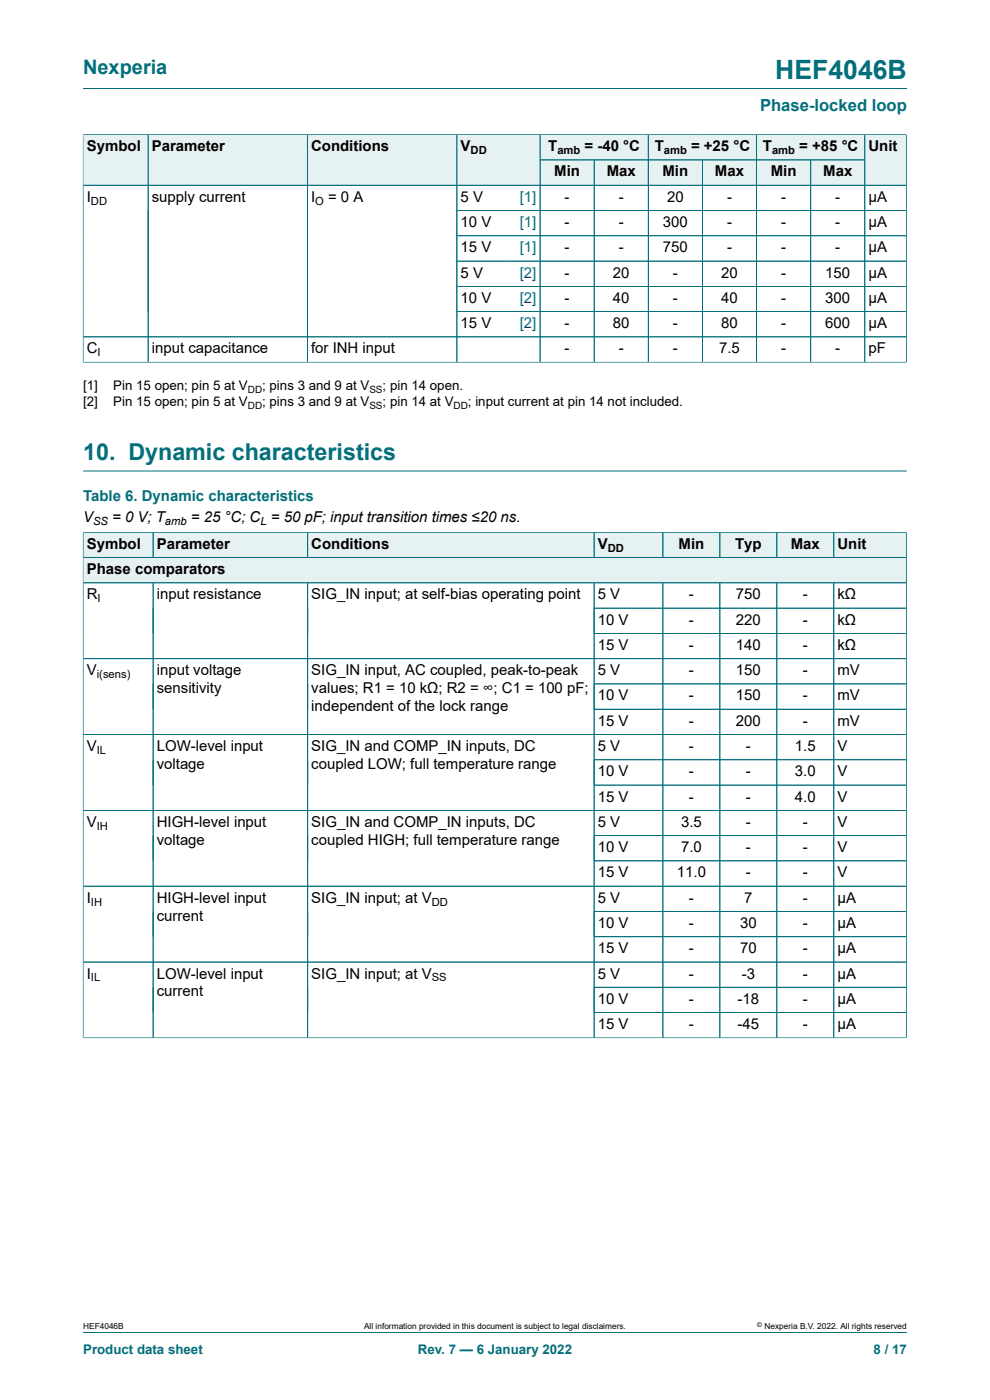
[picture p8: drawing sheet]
<svg xmlns="http://www.w3.org/2000/svg" width="210mm" height="297mm" viewBox="0 0 210 297" stroke-linecap="round" stroke-linejoin="round" font-family="sans-serif">
<defs><g id="words">
<text font-size="5.6" fill="#036f7b" x="164.5" y="16.8">HEF4046B</text>
<text font-size="4.9" fill="#036f7b" x="17.6" y="97.6">10. Dynamic characteristics</text>
<text font-size="4.2" fill="#036f7b" x="17.6" y="15.6">Nexperia</text>
<text font-size="3.5" fill="#036f7b" x="161.2" y="23.7">Phase-locked loop</text>
<g font-size="3.2">
<text x="18.4" y="32.1">Symbol</text>
<text x="32.2" y="32.1">Parameter</text>
<text x="66" y="32.1">Conditions</text>
<text x="97.7" y="32.1">V</text>
<text x="116.3" y="32.1">T</text>
<text x="124" y="32.1">= -40 °C</text>
<text x="138.9" y="32.1">T</text>
<text x="146.6" y="32.1">= +25 °C</text>
<text x="161.8" y="32.1">T</text>
<text x="169.5" y="32.1">= +85 °C</text>
<text x="184.2" y="32.1">Unit</text>
<text x="117.6" y="37.4">Min</text>
<text x="128.7" y="37.4">Max</text>
<text x="140.5" y="37.4">Min</text>
<text x="151.7" y="37.4">Max</text>
<text x="163.5" y="37.4">Min</text>
<text x="174.6" y="37.4">Max</text>
<text x="18.4" y="42.8">I</text>
<text x="32.2" y="42.8">supply current</text>
<text x="66" y="42.8">I</text>
<text x="69.6" y="42.8">= 0 A</text>
<text x="97.7" y="42.8">5 V</text>
<text x="119.8" y="42.8">-</text>
<text x="131.2" y="42.8">-</text>
<text x="141.5" y="42.8">20</text>
<text x="154.2" y="42.8">-</text>
<text x="165.7" y="42.8">-</text>
<text x="177.2" y="42.8">-</text>
<text x="184.2" y="42.8">μA</text>
<text x="97.7" y="48.2">10 V</text>
<text x="97.7" y="53.5">15 V</text>
<text x="119.8" y="48.2">-</text>
<text x="119.8" y="53.5">-</text>
<text x="131.2" y="48.2">-</text>
<text x="131.2" y="53.5">-</text>
<text x="140.6" y="48.2">300</text>
<text x="140.6" y="53.5">750</text>
<text x="154.2" y="48.2">-</text>
<text x="154.2" y="53.5">-</text>
<text x="165.7" y="48.2">-</text>
<text x="165.7" y="53.5">-</text>
<text x="177.2" y="48.2">-</text>
<text x="177.2" y="53.5">-</text>
<text x="184.2" y="48.2">μA</text>
<text x="184.2" y="53.5">μA</text>
<text x="97.7" y="58.9">5 V</text>
<text x="119.8" y="58.9">-</text>
<text x="130" y="58.9">20</text>
<text x="142.7" y="58.9">-</text>
<text x="153" y="58.9">20</text>
<text x="165.7" y="58.9">-</text>
<text x="175.1" y="58.9">150</text>
<text x="184.2" y="58.9">μA</text>
<text x="97.7" y="64.3">10 V</text>
<text x="119.8" y="64.3">-</text>
<text x="130" y="64.3">40</text>
<text x="142.7" y="64.3">-</text>
<text x="153" y="64.3">40</text>
<text x="165.7" y="64.3">-</text>
<text x="175.1" y="64.3">300</text>
<text x="184.2" y="64.3">μA</text>
<text x="97.7" y="69.6">15 V</text>
<text x="119.8" y="69.6">-</text>
<text x="130" y="69.6">80</text>
<text x="142.7" y="69.6">-</text>
<text x="153" y="69.6">80</text>
<text x="165.7" y="69.6">-</text>
<text x="175.1" y="69.6">600</text>
<text x="184.2" y="69.6">μA</text>
<text x="18.4" y="75">C</text>
<text x="32.2" y="75">input capacitance</text>
<text x="66" y="75">for INH input</text>
<text x="119.8" y="75">-</text>
<text x="131.2" y="75">-</text>
<text x="142.7" y="75">-</text>
<text x="152.5" y="75">7.5</text>
<text x="165.7" y="75">-</text>
<text x="177.2" y="75">-</text>
<text x="184.2" y="75">pF</text>
<text x="17.6" y="110.8">V</text>
<text x="23.8" y="110.8">= 0 V; T</text>
<text x="40.5" y="110.8">= 25 °C; C = 50 pF; input transition times ≤20 ns.</text>
<text x="18.4" y="116.4">Symbol</text>
<text x="33.2" y="116.4">Parameter</text>
<text x="66" y="116.4">Conditions</text>
<text x="126.8" y="116.4">V</text>
<text x="143.9" y="116.4">Min</text>
<text x="155.9" y="116.4">Typ</text>
<text x="167.7" y="116.4">Max</text>
<text x="177.7" y="116.4">Unit</text>
<text x="18.4" y="121.8">Phase comparators</text>
<text x="18.4" y="127.2">R</text>
<text x="33.2" y="127.2">input resistance</text>
<text x="66" y="127.2">SIG_IN input; at self-bias operating point</text>
<text x="126.8" y="127.2">5 V</text>
<text x="146.1" y="127.2">-</text>
<text x="156.1" y="127.2">750</text>
<text x="170.3" y="127.2">-</text>
<text x="177.7" y="127.2">kΩ</text>
<text x="126.8" y="132.5">10 V</text>
<text x="126.8" y="137.9">15 V</text>
<text x="146.1" y="132.5">-</text>
<text x="146.1" y="137.9">-</text>
<text x="156.1" y="132.5">220</text>
<text x="156.1" y="137.9">140</text>
<text x="170.3" y="132.5">-</text>
<text x="170.3" y="137.9">-</text>
<text x="177.7" y="132.5">kΩ</text>
<text x="177.7" y="137.9">kΩ</text>
<text x="18.4" y="143.2">V</text>
<text x="33.2" y="143.2">input voltage</text>
<text x="66" y="143.2">SIG_IN input, AC coupled, peak-to-peak</text>
<text x="126.8" y="143.2">5 V</text>
<text x="146.1" y="143.2">-</text>
<text x="156.1" y="143.2">150</text>
<text x="170.3" y="143.2">-</text>
<text x="177.7" y="143.2">mV</text>
<text x="33.2" y="147">sensitivity</text>
<text x="66" y="147">values; R1 = 10 kΩ; R2 = ∞; C1 = 100 pF;</text>
<text x="126.8" y="148.6">10 V</text>
<text x="146.1" y="148.6">-</text>
<text x="156.1" y="148.6">150</text>
<text x="170.3" y="148.6">-</text>
<text x="177.7" y="148.6">mV</text>
<text x="66" y="150.9">independent of the lock range</text>
<text x="126.8" y="154">15 V</text>
<text x="146.1" y="154">-</text>
<text x="156.1" y="154">200</text>
<text x="170.3" y="154">-</text>
<text x="177.7" y="154">mV</text>
<text x="18.4" y="159.3">V</text>
<text x="33.2" y="159.3">LOW-level input</text>
<text x="66" y="159.3">SIG_IN and COMP_IN inputs, DC</text>
<text x="126.8" y="159.3">5 V</text>
<text x="146.1" y="159.3">-</text>
<text x="158.2" y="159.3">-</text>
<text x="168.6" y="159.3">1.5</text>
<text x="177.7" y="159.3">V</text>
<text x="33.2" y="163.1">voltage</text>
<text x="66" y="163.1">coupled LOW; full temperature range</text>
<text x="126.8" y="164.7">10 V</text>
<text x="146.1" y="164.7">-</text>
<text x="158.2" y="164.7">-</text>
<text x="168.6" y="164.7">3.0</text>
<text x="177.7" y="164.7">V</text>
<text x="126.8" y="170">15 V</text>
<text x="146.1" y="170">-</text>
<text x="158.2" y="170">-</text>
<text x="168.6" y="170">4.0</text>
<text x="177.7" y="170">V</text>
<text x="18.4" y="175.4">V</text>
<text x="33.2" y="175.4">HIGH-level input</text>
<text x="33.2" y="179.2">voltage</text>
<text x="66" y="175.4">SIG_IN and COMP_IN inputs, DC</text>
<text x="66" y="179.2">coupled HIGH; full temperature range</text>
<text x="126.8" y="175.4">5 V</text>
<text x="144.5" y="175.4">3.5</text>
<text x="158.2" y="175.4">-</text>
<text x="170.3" y="175.4">-</text>
<text x="177.7" y="175.4">V</text>
<text x="126.8" y="180.8">10 V</text>
<text x="144.5" y="180.8">7.0</text>
<text x="158.2" y="180.8">-</text>
<text x="170.3" y="180.8">-</text>
<text x="177.7" y="180.8">V</text>
<text x="18.4" y="191.5">I</text>
<text x="33.2" y="191.5">HIGH-level input</text>
<text x="66" y="191.5">SIG_IN input; at V</text>
<text x="126.8" y="186.1">15 V</text>
<text x="126.8" y="191.5">5 V</text>
<text x="143.6" y="186.1">11.0</text>
<text x="146.1" y="191.5">-</text>
<text x="157.9" y="191.5">7</text>
<text x="158.2" y="186.1">-</text>
<text x="170.3" y="186.1">-</text>
<text x="170.3" y="191.5">-</text>
<text x="177.7" y="186.1">V</text>
<text x="177.7" y="191.5">μA</text>
<text x="33.2" y="195.3">current</text>
<text x="126.8" y="196.9">10 V</text>
<text x="146.1" y="196.9">-</text>
<text x="157" y="196.9">30</text>
<text x="170.3" y="196.9">-</text>
<text x="177.7" y="196.9">μA</text>
<text x="126.8" y="202.2">15 V</text>
<text x="146.1" y="202.2">-</text>
<text x="157" y="202.2">70</text>
<text x="170.3" y="202.2">-</text>
<text x="177.7" y="202.2">μA</text>
<text x="18.4" y="207.6">I</text>
<text x="33.2" y="207.6">LOW-level input</text>
<text x="66" y="207.6">SIG_IN input; at V</text>
<text x="126.8" y="207.6">5 V</text>
<text x="146.1" y="207.6">-</text>
<text x="157.3" y="207.6">-3</text>
<text x="170.3" y="207.6">-</text>
<text x="177.7" y="207.6">μA</text>
<text x="33.2" y="211.4">current</text>
<text x="126.8" y="212.9">10 V</text>
<text x="146.1" y="212.9">-</text>
<text x="156.5" y="212.9">-18</text>
<text x="170.3" y="212.9">-</text>
<text x="177.7" y="212.9">μA</text>
<text x="126.8" y="218.3">15 V</text>
<text x="146.1" y="218.3">-</text>
<text x="156.5" y="218.3">-45</text>
<text x="170.3" y="218.3">-</text>
<text x="177.7" y="218.3">μA</text>
</g>
<g font-size="3.2" fill="#00f">
<text x="110.3" y="42.8">[1]</text>
<text x="110.3" y="48.2">[1]</text>
<text x="110.3" y="53.5">[1]</text>
<text x="110.3" y="58.9">[2]</text>
<text x="110.3" y="64.3">[2]</text>
<text x="110.3" y="69.6">[2]</text>
</g>
<text font-size="3.2" fill="#036f7b" x="17.6" y="106.3">Table 6. Dynamic characteristics</text>
<g font-size="2.8">
<text x="17.6" y="82.8">[1]</text>
<text x="24" y="82.8">Pin 15 open; pin 5 at V</text>
<text x="55.6" y="82.8">; pins 3 and 9 at V</text>
<text x="81.2" y="82.8">; pin 14 open.</text>
<text x="17.6" y="86.2">[2]</text>
<text x="24" y="86.2">Pin 15 open; pin 5 at V</text>
<text x="55.6" y="86.2">; pins 3 and 9 at V</text>
<text x="81.2" y="86.2">; pin 14 at V</text>
<text x="99.3" y="86.2">; input current at pin 14 not included.</text>
</g>
<g font-size="2.8" fill="#036f7b">
<text x="17.6" y="287.2">Product data sheet</text>
<text x="88.6" y="287.2">Rev. 7 — 6 January 2022</text>
<text x="185.3" y="287.2">8 / 17</text>
</g>
<g font-size="2.4">
<text x="99.8" y="32.7">DD</text>
<text x="118.2" y="32.7">amb</text>
<text x="140.8" y="32.7">amb</text>
<text x="163.8" y="32.7">amb</text>
<text x="19.3" y="43.4">DD</text>
<text x="66.9" y="43.4">O</text>
<text x="20.7" y="75.6">I</text>
<text x="19.8" y="111.4">SS</text>
<text x="35" y="111.4">amb</text>
<text x="55.3" y="111.4">L</text>
<text x="128.9" y="117">DD</text>
<text x="20.7" y="127.8">I</text>
<text x="20.5" y="143.9">i(sens)</text>
<text x="20.5" y="159.9">IL</text>
<text x="20.5" y="176">IH</text>
<text x="19.3" y="192.1">IH</text>
<text x="91.6" y="192.1">DD</text>
<text x="19.3" y="208.2">IL</text>
<text x="91.6" y="208.2">SS</text>
</g>
<g font-size="2.1">
<text x="52.6" y="83.3">DD</text>
<text x="78.3" y="83.3">SS</text>
<text x="52.6" y="86.7">DD</text>
<text x="78.3" y="86.7">SS</text>
<text x="96.2" y="86.7">DD</text>
</g>
<g font-size="1.8">
<text x="17.6" y="282">HEF4046B</text>
<text x="77.2" y="282">All information provided in this document is subject to legal disclaimers.</text>
<text x="162.2" y="282">Nexperia B.V. 2022. All rights reserved</text>
</g>
<text font-size="1.4" x="160.6" y="281.6">©</text>
</g></defs>
<path d="M17.6 18.8h174.8M114.6 28.6h22.9v5.3h-22.9z" fill="none" stroke="#036f7b" stroke-width=".21"/>
<path d="M114.6 28.6h22.8v5.3h-22.8z" fill="#e6f1f2"/>
<path d="M137.5 28.6h23v5.3h-23z" fill="none" stroke="#036f7b" stroke-width=".21"/>
<path d="M137.6 28.6h22.8v5.3h-22.8z" fill="#e6f1f2"/>
<path d="M160.5 28.6h23v5.3h-23z" fill="none" stroke="#036f7b" stroke-width=".21"/>
<path d="M160.6 28.6h22.8v5.3h-22.8z" fill="#e6f1f2"/>
<path d="M17.6 28.5v10.8h13.8v-10.7h-13.8" fill="none" stroke="#036f7b" stroke-width=".21"/>
<path d="M17.7 28.6h13.6v10.6h-13.6z" fill="#e6f1f2"/>
<path d="M31.4 28.6h33.8v10.7h-33.8z" fill="none" stroke="#036f7b" stroke-width=".21"/>
<path d="M31.5 28.6h33.6v10.6h-33.6z" fill="#e6f1f2"/>
<path d="M65.2 28.6h31.7v10.7h-31.7z" fill="none" stroke="#036f7b" stroke-width=".21"/>
<path d="M65.3 28.6h31.6v10.6h-31.6z" fill="#e6f1f2"/>
<path d="M96.9 28.6h17.7v10.7h-17.7z" fill="none" stroke="#036f7b" stroke-width=".21"/>
<g fill="#e6f1f2">
<path d="M97 28.6h17.5v10.6h-17.5z"/>
<path d="M114.6 34h11.4v5.2h-11.4z"/>
</g>
<path d="M114.6 33.9h11.4v5.4h-11.4z" fill="none" stroke="#036f7b" stroke-width=".21"/>
<path d="M126.1 34h11.3v5.2h-11.3z" fill="#e6f1f2"/>
<path d="M126 33.9h11.5v5.4h-11.5z" fill="none" stroke="#036f7b" stroke-width=".21"/>
<path d="M137.6 34h11.3v5.2h-11.3z" fill="#e6f1f2"/>
<path d="M137.5 33.9h11.5v5.4h-11.5z" fill="none" stroke="#036f7b" stroke-width=".21"/>
<path d="M149.1 34h11.3v5.2h-11.3z" fill="#e6f1f2"/>
<path d="M149 33.9h11.5v5.4h-11.5z" fill="none" stroke="#036f7b" stroke-width=".21"/>
<path d="M160.6 34h11.3v5.2h-11.3z" fill="#e6f1f2"/>
<path d="M160.5 33.9h11.5v5.4h-11.5z" fill="none" stroke="#036f7b" stroke-width=".21"/>
<path d="M172 34h11.4v5.2h-11.4z" fill="#e6f1f2"/>
<path d="M192.3 28.5v10.8h-20.3v-5.4h11.5M192.3 28.6h-8.8v10.7" fill="none" stroke="#036f7b" stroke-width=".21"/>
<path d="M183.5 28.6h8.7v10.6h-8.7z" fill="#e6f1f2"/>
<g fill="none" stroke="#036f7b" stroke-width=".21">
<path d="M17.6 39.3h174.7M17.6 28.6v48.3M17.7 28.6h174.5M31.4 28.6v48.2M65.2 28.6v48.2M96.9 28.6v48.2M114.6 28.6v48.2M114.6 33.9h68.8M126 34v42.8M137.5 28.6v48.2M149 34v42.8M160.5 28.6v48.2"/>
<path d="M172 34v42.8M183.5 28.6v48.2M192.3 28.6v48.3M96.9 44.7h95.4M96.9 50h95.4M96.9 55.4h95.4M17.6 76.8h174.7M17.6 71.5h174.7M96.9 60.7h95.4M96.9 66.1h95.4M17.6 99.9h174.8"/>
</g>
<path d="M17.7 113h14.7v5.2h-14.7z" fill="#e6f1f2"/>
<path d="M17.6 112.9v5.4h14.9v-5.4h-14.9" fill="none" stroke="#036f7b" stroke-width=".21"/>
<path d="M32.5 113h32.7v5.2h-32.7z" fill="#e6f1f2"/>
<path d="M32.5 112.9h32.8v5.4h-32.8z" fill="none" stroke="#036f7b" stroke-width=".21"/>
<path d="M65.3 113h60.6v5.2h-60.6z" fill="#e6f1f2"/>
<path d="M65.3 112.9h60.7v5.4h-60.7z" fill="none" stroke="#036f7b" stroke-width=".21"/>
<path d="M126.1 113h8.9v5.2h-8.9z" fill="#e6f1f2"/>
<path d="M135 112.9h-9v5.4h9" fill="none" stroke="#036f7b" stroke-width=".21"/>
<path d="M135 113h5.6v5.2h-5.6z" fill="#e6f1f2"/>
<path d="M135 112.9h5.6v5.4h-5.6" fill="none" stroke="#036f7b" stroke-width=".21"/>
<path d="M140.7 113h11.9v5.2h-11.9z" fill="#e6f1f2"/>
<path d="M140.6 112.9h12.1v5.4h-12.1z" fill="none" stroke="#036f7b" stroke-width=".21"/>
<path d="M152.8 113h11.9v5.2h-11.9z" fill="#e6f1f2"/>
<path d="M152.7 112.9h12.1v5.4h-12.1z" fill="none" stroke="#036f7b" stroke-width=".21"/>
<path d="M164.9 113h11.9v5.2h-11.9z" fill="#e6f1f2"/>
<path d="M164.8 112.9h12.1v5.4h-12.1z" fill="none" stroke="#036f7b" stroke-width=".21"/>
<path d="M176.9 113h15.3v5.2h-15.3z" fill="#e6f1f2"/>
<path d="M192.3 112.9v10.7h-174.7v-5.3h174.7M192.3 112.9h-15.4v5.4" fill="none" stroke="#036f7b" stroke-width=".21"/>
<path d="M17.7 118.4h174.5v5.2h-174.5z" fill="#e6f1f2"/>
<g fill="none" stroke="#036f7b" stroke-width=".21">
<path d="M17.6 113v107.2M17.7 118.3h174.5M17.7 112.9h174.5M32.5 113v5.2M65.3 113v5.2M126 113v5.2M140.6 113v5.2M152.7 113v5.2M164.8 113v5.2M176.9 113v5.2M192.3 113v107.2M17.6 123.6h174.7"/>
<path d="M17.6 139.7h174.7M32.5 123.6v96.6M65.3 123.6v96.6M126 123.6v96.6M140.6 123.6v96.6M152.7 123.6v96.6M164.8 123.6v96.6M176.9 123.6v96.6M192.3 129h-66.3M192.3 134.4h-66.3M126 150.5h66.3M192.3 145.1h-66.3"/>
<path d="M192.3 155.8h-174.7M126 166.5h66.3M126 177.3h66.3M192.3 161.2h-66.3M192.3 171.9h-174.7M126 193.4h66.3M192.3 182.6h-66.3M192.3 188h-174.7M192.3 198.7h-66.3M17.6 204.1h174.7M192.3 209.4h-66.3M192.3 214.8h-66.3"/>
<path d="M192.3 220.2h-174.7M17.6 282.6h174.8"/>
</g>
<use href="#words"/>
</svg>
